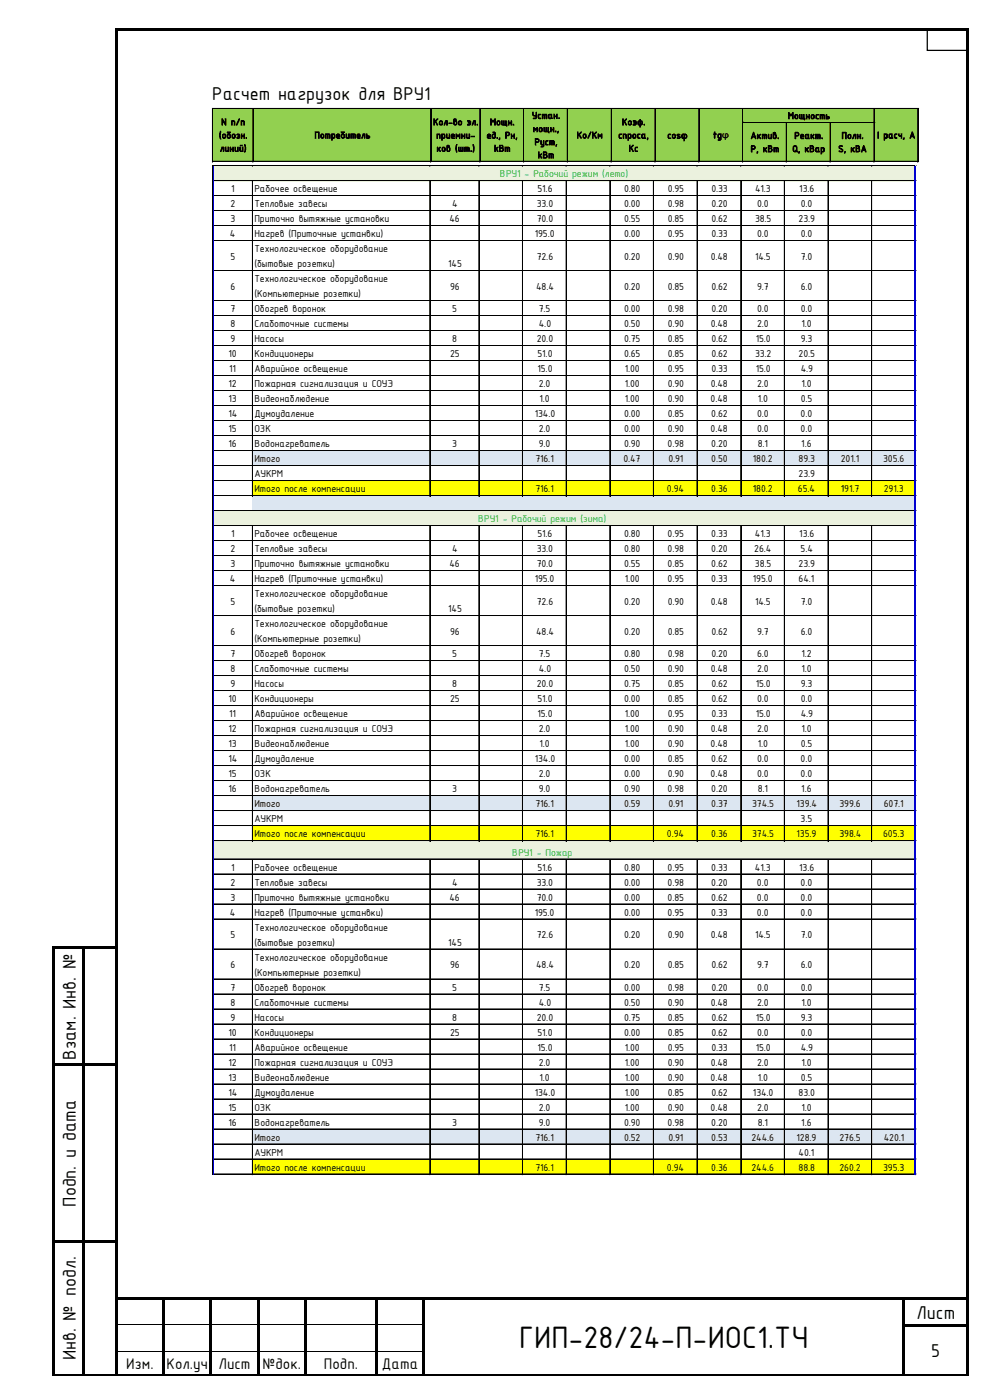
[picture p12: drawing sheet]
<svg xmlns="http://www.w3.org/2000/svg" width="210mm" height="297mm" viewBox="0 0 210 297" stroke-linecap="round" stroke-linejoin="round" font-family="sans-serif">
<defs><g id="words">
<text font-size="7.1" x="110.2" y="286">ГИП-28/24-П-ИОС1.ТЧ</text>
<g font-size="4.2">
<text x="45" y="21.1">Расчет нагрузок для ВРУ1</text>
<text x="16.1" y="224.8" transform="rotate(-90 16.1 224.8)">Взам. Инв. №</text>
<text x="16.1" y="256" transform="rotate(-90 16.1 256)">Подп. и дата</text>
<text x="194.4" y="279.7">Лист</text>
<text x="197.6" y="287.9">5</text>
<text x="16.1" y="288.6" transform="rotate(-90 16.1 288.6)">Инв. № подл.</text>
</g>
<g font-size="3.5">
<text x="26.8" y="290.5">Изм.</text>
<text x="35.3" y="290.5">Кол.уч</text>
<text x="46.4" y="290.5">Лист</text>
<text x="55.7" y="290.5">№док.</text>
<text x="68.7" y="290.5">Подп.</text>
<text x="81" y="290.5">Дата</text>
</g>
<g font-size="2.3">
<text x="49.1" y="40.8">1</text>
<text x="54" y="40.8">Рабочее освещение</text>
<text x="114" y="40.8">51.6</text>
<text x="132.4" y="40.8">0.80</text>
<text x="141.6" y="40.8">0.95</text>
<text x="150.9" y="40.8">0.33</text>
<text x="160.2" y="40.8">41.3</text>
<text x="169.6" y="40.8">13.6</text>
<text x="48.9" y="43.9">2</text>
<text x="48.9" y="47.1">3</text>
<text x="54" y="43.9">Тепловые завесы</text>
<text x="54" y="47.1">Приточно вытяжные установки</text>
<text x="95.4" y="47.1">46</text>
<text x="95.9" y="43.9">4</text>
<text x="113.9" y="43.9">33.0</text>
<text x="113.9" y="47.1">70.0</text>
<text x="132.4" y="43.9">0.00</text>
<text x="132.4" y="47.1">0.55</text>
<text x="141.6" y="43.9">0.98</text>
<text x="141.6" y="47.1">0.85</text>
<text x="150.9" y="43.9">0.20</text>
<text x="150.9" y="47.1">0.62</text>
<text x="160.2" y="47.1">38.5</text>
<text x="160.6" y="43.9">0.0</text>
<text x="169.4" y="47.1">23.9</text>
<text x="169.9" y="43.9">0.0</text>
<text x="48.8" y="50.3">4</text>
<text x="54" y="50.3">Нагрев (Приточные устанвки)</text>
<text x="54" y="53.5">Технологическое оборудование</text>
<text x="113.4" y="50.3">195.0</text>
<text x="132.4" y="50.3">0.00</text>
<text x="141.6" y="50.3">0.95</text>
<text x="150.9" y="50.3">0.33</text>
<text x="160.6" y="50.3">0.0</text>
<text x="169.9" y="50.3">0.0</text>
<text x="48.9" y="55.1">5</text>
<text x="54" y="56.7">(бытовые розетки)</text>
<text x="54" y="59.8">Технологическое оборудование</text>
<text x="95.1" y="56.7">145</text>
<text x="113.9" y="55.1">72.6</text>
<text x="132.4" y="55.1">0.20</text>
<text x="141.6" y="55.1">0.90</text>
<text x="150.8" y="55.1">0.48</text>
<text x="160.2" y="55.1">14.5</text>
<text x="169.9" y="55.1">7.0</text>
<text x="48.9" y="61.4">6</text>
<text x="54" y="63">(Компьютерные розетки)</text>
<text x="95.5" y="61.4">96</text>
<text x="113.7" y="61.4">48.4</text>
<text x="132.4" y="61.4">0.20</text>
<text x="141.6" y="61.4">0.85</text>
<text x="150.9" y="61.4">0.62</text>
<text x="160.6" y="61.4">9.7</text>
<text x="169.9" y="61.4">6.0</text>
<text x="48.9" y="66.2">7</text>
<text x="48.9" y="69.4">8</text>
<text x="54" y="66.2">Обогрев воронок</text>
<text x="54" y="69.4">Слаботочные системы</text>
<text x="95.9" y="66.2">5</text>
<text x="114.3" y="66.2">7.5</text>
<text x="114.3" y="69.4">4.0</text>
<text x="132.4" y="66.2">0.00</text>
<text x="132.4" y="69.4">0.50</text>
<text x="141.6" y="66.2">0.98</text>
<text x="141.6" y="69.4">0.90</text>
<text x="150.8" y="69.4">0.48</text>
<text x="150.9" y="66.2">0.20</text>
<text x="160.6" y="69.4">2.0</text>
<text x="160.6" y="66.2">0.0</text>
<text x="169.9" y="66.2">0.0</text>
<text x="170" y="69.4">1.0</text>
<text x="48.5" y="75.8">10</text>
<text x="48.9" y="72.6">9</text>
<text x="54" y="72.6">Насосы</text>
<text x="54" y="75.8">Кондиционеры</text>
<text x="95.5" y="75.8">25</text>
<text x="95.9" y="72.6">8</text>
<text x="113.9" y="72.6">20.0</text>
<text x="114" y="75.8">51.0</text>
<text x="132.4" y="75.8">0.65</text>
<text x="132.4" y="72.6">0.75</text>
<text x="141.6" y="75.8">0.85</text>
<text x="141.6" y="72.6">0.85</text>
<text x="150.9" y="75.8">0.62</text>
<text x="150.9" y="72.6">0.62</text>
<text x="160.2" y="75.8">33.2</text>
<text x="160.3" y="72.6">15.0</text>
<text x="169.4" y="75.8">20.5</text>
<text x="169.9" y="72.6">9.3</text>
<text x="48.5" y="82.1">12</text>
<text x="48.6" y="78.9">11</text>
<text x="54" y="78.9">Аварийное освещение</text>
<text x="54" y="82.1">Пожарная сигнализация и СОУЭ</text>
<text x="114" y="78.9">15.0</text>
<text x="114.3" y="82.1">2.0</text>
<text x="132.5" y="78.9">1.00</text>
<text x="132.5" y="82.1">1.00</text>
<text x="141.6" y="78.9">0.95</text>
<text x="141.6" y="82.1">0.90</text>
<text x="150.8" y="82.1">0.48</text>
<text x="150.9" y="78.9">0.33</text>
<text x="160.3" y="78.9">15.0</text>
<text x="160.6" y="82.1">2.0</text>
<text x="169.9" y="78.9">4.9</text>
<text x="170" y="82.1">1.0</text>
<text x="48.5" y="88.5">14</text>
<text x="48.5" y="85.3">13</text>
<text x="54" y="88.5">Думоудаление</text>
<text x="54" y="85.3">Видеонаблюдение</text>
<text x="113.4" y="88.5">134.0</text>
<text x="114.4" y="85.3">1.0</text>
<text x="132.4" y="88.5">0.00</text>
<text x="132.5" y="85.3">1.00</text>
<text x="141.6" y="88.5">0.85</text>
<text x="141.6" y="85.3">0.90</text>
<text x="150.8" y="85.3">0.48</text>
<text x="150.9" y="88.5">0.62</text>
<text x="160.6" y="88.5">0.0</text>
<text x="160.7" y="85.3">1.0</text>
<text x="169.9" y="88.5">0.0</text>
<text x="169.9" y="85.3">0.5</text>
<text x="48.5" y="94.9">16</text>
<text x="48.5" y="91.7">15</text>
<text x="54" y="94.9">Водонагреватель</text>
<text x="54" y="91.7">ОЗК</text>
<text x="95.9" y="94.9">3</text>
<text x="114.3" y="94.9">9.0</text>
<text x="114.3" y="91.7">2.0</text>
<text x="132.4" y="94.9">0.90</text>
<text x="132.4" y="91.7">0.00</text>
<text x="141.6" y="94.9">0.98</text>
<text x="141.6" y="91.7">0.90</text>
<text x="150.8" y="91.7">0.48</text>
<text x="150.9" y="94.9">0.20</text>
<text x="160.6" y="91.7">0.0</text>
<text x="160.7" y="94.9">8.1</text>
<text x="169.8" y="91.7">0.0</text>
<text x="170" y="94.9">1.6</text>
<text x="54" y="98">Итого</text>
<text x="54" y="101.2">АУКРМ</text>
<text x="113.6" y="98">716.1</text>
<text x="132.2" y="98">0.47</text>
<text x="141.8" y="98">0.91</text>
<text x="150.9" y="98">0.50</text>
<text x="159.7" y="98">180.2</text>
<text x="169.4" y="98">89.3</text>
<text x="169.4" y="101.2">23.9</text>
<text x="178.4" y="98">201.1</text>
<text x="187.3" y="98">305.6</text>
<text x="54" y="104.4">Итого после компенсации</text>
<text x="113.6" y="104.4">716.1</text>
<text x="141.5" y="104.4">0.94</text>
<text x="150.9" y="104.4">0.36</text>
<text x="159.7" y="104.4">180.2</text>
<text x="169.3" y="104.4">65.4</text>
<text x="178.4" y="104.4">191.7</text>
<text x="187.5" y="104.4">291.3</text>
<text x="49.1" y="113.9">1</text>
<text x="54" y="113.9">Рабочее освещение</text>
<text x="114" y="113.9">51.6</text>
<text x="132.4" y="113.9">0.80</text>
<text x="141.6" y="113.9">0.95</text>
<text x="150.9" y="113.9">0.33</text>
<text x="160.2" y="113.9">41.3</text>
<text x="169.6" y="113.9">13.6</text>
<text x="48.9" y="117.1">2</text>
<text x="54" y="117.1">Тепловые завесы</text>
<text x="95.9" y="117.1">4</text>
<text x="113.9" y="117.1">33.0</text>
<text x="132.4" y="117.1">0.80</text>
<text x="141.6" y="117.1">0.98</text>
<text x="150.9" y="117.1">0.20</text>
<text x="160" y="117.1">26.4</text>
<text x="169.8" y="117.1">5.4</text>
<text x="48.8" y="123.5">4</text>
<text x="48.9" y="120.3">3</text>
<text x="54" y="123.5">Нагрев (Приточные устанвки)</text>
<text x="54" y="120.3">Приточно вытяжные установки</text>
<text x="95.3" y="120.3">46</text>
<text x="113.4" y="123.5">195.0</text>
<text x="113.9" y="120.3">70.0</text>
<text x="132.4" y="120.3">0.55</text>
<text x="132.5" y="123.5">1.00</text>
<text x="141.6" y="123.5">0.95</text>
<text x="141.6" y="120.3">0.85</text>
<text x="150.9" y="123.5">0.33</text>
<text x="150.9" y="120.3">0.62</text>
<text x="159.7" y="123.5">195.0</text>
<text x="160.2" y="120.3">38.5</text>
<text x="169.4" y="123.5">64.1</text>
<text x="169.4" y="120.3">23.9</text>
<text x="48.9" y="128.3">5</text>
<text x="54" y="126.7">Технологическое оборудование</text>
<text x="54" y="129.9">(бытовые розетки)</text>
<text x="95.1" y="129.9">145</text>
<text x="113.9" y="128.3">72.6</text>
<text x="132.4" y="128.3">0.20</text>
<text x="141.6" y="128.3">0.90</text>
<text x="150.8" y="128.3">0.48</text>
<text x="160.2" y="128.3">14.5</text>
<text x="169.9" y="128.3">7.0</text>
<text x="48.9" y="134.6">6</text>
<text x="54" y="133">Технологическое оборудование</text>
<text x="54" y="136.2">(Компьютерные розетки)</text>
<text x="95.5" y="134.6">96</text>
<text x="113.7" y="134.6">48.4</text>
<text x="132.4" y="134.6">0.20</text>
<text x="141.6" y="134.6">0.85</text>
<text x="150.9" y="134.6">0.62</text>
<text x="160.6" y="134.6">9.7</text>
<text x="169.9" y="134.6">6.0</text>
<text x="48.9" y="139.4">7</text>
<text x="48.9" y="142.6">8</text>
<text x="54" y="139.4">Обогрев воронок</text>
<text x="54" y="142.6">Слаботочные системы</text>
<text x="95.9" y="139.4">5</text>
<text x="114.3" y="139.4">7.5</text>
<text x="114.3" y="142.6">4.0</text>
<text x="132.4" y="139.4">0.80</text>
<text x="132.4" y="142.6">0.50</text>
<text x="141.6" y="139.4">0.98</text>
<text x="141.6" y="142.6">0.90</text>
<text x="150.8" y="142.6">0.48</text>
<text x="150.9" y="139.4">0.20</text>
<text x="160.6" y="142.6">2.0</text>
<text x="160.6" y="139.4">6.0</text>
<text x="170" y="142.6">1.0</text>
<text x="170" y="139.4">1.2</text>
<text x="48.5" y="149">10</text>
<text x="48.9" y="145.8">9</text>
<text x="54" y="145.8">Насосы</text>
<text x="54" y="149">Кондиционеры</text>
<text x="95.5" y="149">25</text>
<text x="95.9" y="145.8">8</text>
<text x="113.9" y="145.8">20.0</text>
<text x="114" y="149">51.0</text>
<text x="132.4" y="149">0.00</text>
<text x="132.4" y="145.8">0.75</text>
<text x="141.6" y="149">0.85</text>
<text x="141.6" y="145.8">0.85</text>
<text x="150.9" y="149">0.62</text>
<text x="150.9" y="145.8">0.62</text>
<text x="160.3" y="145.8">15.0</text>
<text x="160.6" y="149">0.0</text>
<text x="169.9" y="149">0.0</text>
<text x="169.9" y="145.8">9.3</text>
<text x="48.5" y="155.3">12</text>
<text x="48.6" y="152.1">11</text>
<text x="54" y="152.1">Аварийное освещение</text>
<text x="54" y="155.3">Пожарная сигнализация и СОУЭ</text>
<text x="114" y="152.1">15.0</text>
<text x="114.3" y="155.3">2.0</text>
<text x="132.5" y="152.1">1.00</text>
<text x="132.5" y="155.3">1.00</text>
<text x="141.6" y="152.1">0.95</text>
<text x="141.6" y="155.3">0.90</text>
<text x="150.8" y="155.3">0.48</text>
<text x="150.9" y="152.1">0.33</text>
<text x="160.3" y="152.1">15.0</text>
<text x="160.6" y="155.3">2.0</text>
<text x="169.9" y="152.1">4.9</text>
<text x="170" y="155.3">1.0</text>
<text x="48.5" y="161.7">14</text>
<text x="48.5" y="158.5">13</text>
<text x="54" y="161.7">Думоудаление</text>
<text x="54" y="158.5">Видеонаблюдение</text>
<text x="113.4" y="161.7">134.0</text>
<text x="114.4" y="158.5">1.0</text>
<text x="132.4" y="161.7">0.00</text>
<text x="132.5" y="158.5">1.00</text>
<text x="141.6" y="161.7">0.85</text>
<text x="141.6" y="158.5">0.90</text>
<text x="150.8" y="158.5">0.48</text>
<text x="150.9" y="161.7">0.62</text>
<text x="160.6" y="161.7">0.0</text>
<text x="160.7" y="158.5">1.0</text>
<text x="169.9" y="161.7">0.0</text>
<text x="169.9" y="158.5">0.5</text>
<text x="48.5" y="164.9">15</text>
<text x="54" y="164.9">ОЗК</text>
<text x="114.3" y="164.9">2.0</text>
<text x="132.4" y="164.9">0.00</text>
<text x="141.6" y="164.9">0.90</text>
<text x="150.8" y="164.9">0.48</text>
<text x="160.6" y="164.9">0.0</text>
<text x="169.8" y="164.9">0.0</text>
<text x="48.5" y="168">16</text>
<text x="54" y="171.2">Итого</text>
<text x="54" y="168">Водонагреватель</text>
<text x="95.9" y="168">3</text>
<text x="113.6" y="171.2">716.1</text>
<text x="114.3" y="168">9.0</text>
<text x="132.4" y="168">0.90</text>
<text x="132.4" y="171.2">0.59</text>
<text x="141.6" y="168">0.98</text>
<text x="141.8" y="171.2">0.91</text>
<text x="150.9" y="168">0.20</text>
<text x="150.9" y="171.2">0.37</text>
<text x="159.6" y="171.2">374.5</text>
<text x="160.7" y="168">8.1</text>
<text x="169" y="171.2">139.4</text>
<text x="170" y="168">1.6</text>
<text x="178.1" y="171.2">399.6</text>
<text x="187.5" y="171.2">607.1</text>
<text x="54" y="174.4">АУКРМ</text>
<text x="54" y="177.6">Итого после компенсации</text>
<text x="113.6" y="177.6">716.1</text>
<text x="141.5" y="177.6">0.94</text>
<text x="150.9" y="177.6">0.36</text>
<text x="159.6" y="177.6">374.5</text>
<text x="169" y="177.6">135.9</text>
<text x="169.8" y="174.4">3.5</text>
<text x="178.1" y="177.6">398.4</text>
<text x="187.3" y="177.6">605.3</text>
<text x="49" y="184.7">1</text>
<text x="54" y="184.7">Рабочее освещение</text>
<text x="114" y="184.7">51.6</text>
<text x="132.4" y="184.7">0.80</text>
<text x="141.6" y="184.7">0.95</text>
<text x="150.9" y="184.7">0.33</text>
<text x="160.1" y="184.7">41.3</text>
<text x="169.6" y="184.7">13.6</text>
<text x="48.9" y="187.9">2</text>
<text x="48.9" y="191">3</text>
<text x="54" y="187.9">Тепловые завесы</text>
<text x="54" y="191">Приточно вытяжные установки</text>
<text x="95.3" y="191">46</text>
<text x="95.9" y="187.9">4</text>
<text x="113.9" y="187.9">33.0</text>
<text x="113.9" y="191">70.0</text>
<text x="132.4" y="187.9">0.00</text>
<text x="132.4" y="191">0.00</text>
<text x="141.6" y="187.9">0.98</text>
<text x="141.6" y="191">0.85</text>
<text x="150.9" y="187.9">0.20</text>
<text x="150.9" y="191">0.62</text>
<text x="160.6" y="187.9">0.0</text>
<text x="160.6" y="191">0.0</text>
<text x="169.8" y="187.9">0.0</text>
<text x="169.8" y="191">0.0</text>
<text x="48.8" y="194.2">4</text>
<text x="54" y="194.2">Нагрев (Приточные устанвки)</text>
<text x="54" y="197.4">Технологическое оборудование</text>
<text x="113.4" y="194.2">195.0</text>
<text x="132.4" y="194.2">0.00</text>
<text x="141.6" y="194.2">0.95</text>
<text x="150.9" y="194.2">0.33</text>
<text x="160.6" y="194.2">0.0</text>
<text x="169.8" y="194.2">0.0</text>
<text x="48.9" y="199">5</text>
<text x="54" y="200.6">(бытовые розетки)</text>
<text x="54" y="203.8">Технологическое оборудование</text>
<text x="95.1" y="200.6">145</text>
<text x="113.9" y="199">72.6</text>
<text x="132.4" y="199">0.20</text>
<text x="141.6" y="199">0.90</text>
<text x="150.8" y="199">0.48</text>
<text x="160.2" y="199">14.5</text>
<text x="169.9" y="199">7.0</text>
<text x="48.9" y="205.4">6</text>
<text x="54" y="207">(Компьютерные розетки)</text>
<text x="95.5" y="205.4">96</text>
<text x="113.7" y="205.4">48.4</text>
<text x="132.4" y="205.4">0.20</text>
<text x="141.6" y="205.4">0.85</text>
<text x="150.9" y="205.4">0.62</text>
<text x="160.6" y="205.4">9.7</text>
<text x="169.9" y="205.4">6.0</text>
<text x="48.9" y="210.1">7</text>
<text x="48.9" y="213.3">8</text>
<text x="54" y="210.1">Обогрев воронок</text>
<text x="54" y="213.3">Слаботочные системы</text>
<text x="95.9" y="210.1">5</text>
<text x="114.3" y="210.1">7.5</text>
<text x="114.3" y="213.3">4.0</text>
<text x="132.4" y="210.1">0.00</text>
<text x="132.4" y="213.3">0.50</text>
<text x="141.6" y="210.1">0.98</text>
<text x="141.6" y="213.3">0.90</text>
<text x="150.8" y="213.3">0.48</text>
<text x="150.9" y="210.1">0.20</text>
<text x="160.6" y="213.3">2.0</text>
<text x="160.6" y="210.1">0.0</text>
<text x="169.9" y="210.1">0.0</text>
<text x="170" y="213.3">1.0</text>
<text x="48.5" y="219.7">10</text>
<text x="48.9" y="216.5">9</text>
<text x="54" y="216.5">Насосы</text>
<text x="54" y="219.7">Кондиционеры</text>
<text x="95.5" y="219.7">25</text>
<text x="95.9" y="216.5">8</text>
<text x="113.9" y="216.5">20.0</text>
<text x="114" y="219.7">51.0</text>
<text x="132.4" y="219.7">0.00</text>
<text x="132.4" y="216.5">0.75</text>
<text x="141.6" y="219.7">0.85</text>
<text x="141.6" y="216.5">0.85</text>
<text x="150.9" y="219.7">0.62</text>
<text x="150.9" y="216.5">0.62</text>
<text x="160.3" y="216.5">15.0</text>
<text x="160.6" y="219.7">0.0</text>
<text x="169.9" y="219.7">0.0</text>
<text x="169.9" y="216.5">9.3</text>
<text x="48.5" y="226.1">12</text>
<text x="48.6" y="222.9">11</text>
<text x="54" y="222.9">Аварийное освещение</text>
<text x="54" y="226.1">Пожарная сигнализация и СОУЭ</text>
<text x="114" y="222.9">15.0</text>
<text x="114.3" y="226.1">2.0</text>
<text x="132.5" y="222.9">1.00</text>
<text x="132.5" y="226.1">1.00</text>
<text x="141.6" y="222.9">0.95</text>
<text x="141.6" y="226.1">0.90</text>
<text x="150.8" y="226.1">0.48</text>
<text x="150.9" y="222.9">0.33</text>
<text x="160.3" y="222.9">15.0</text>
<text x="160.6" y="226.1">2.0</text>
<text x="169.9" y="222.9">4.9</text>
<text x="170" y="226.1">1.0</text>
<text x="48.5" y="232.4">14</text>
<text x="48.5" y="229.2">13</text>
<text x="54" y="232.4">Думоудаление</text>
<text x="54" y="229.2">Видеонаблюдение</text>
<text x="113.4" y="232.4">134.0</text>
<text x="114.4" y="229.2">1.0</text>
<text x="132.5" y="232.4">1.00</text>
<text x="132.5" y="229.2">1.00</text>
<text x="141.6" y="232.4">0.85</text>
<text x="141.6" y="229.2">0.90</text>
<text x="150.8" y="229.2">0.48</text>
<text x="150.9" y="232.4">0.62</text>
<text x="159.7" y="232.4">134.0</text>
<text x="160.7" y="229.2">1.0</text>
<text x="169.4" y="232.4">83.0</text>
<text x="169.9" y="229.2">0.5</text>
<text x="48.5" y="238.8">16</text>
<text x="48.5" y="235.6">15</text>
<text x="54" y="238.8">Водонагреватель</text>
<text x="54" y="235.6">ОЗК</text>
<text x="95.9" y="238.8">3</text>
<text x="114.3" y="238.8">9.0</text>
<text x="114.3" y="235.6">2.0</text>
<text x="132.4" y="238.8">0.90</text>
<text x="132.5" y="235.6">1.00</text>
<text x="141.6" y="238.8">0.98</text>
<text x="141.6" y="235.6">0.90</text>
<text x="150.8" y="235.6">0.48</text>
<text x="150.9" y="238.8">0.20</text>
<text x="160.6" y="235.6">2.0</text>
<text x="160.7" y="238.8">8.1</text>
<text x="170" y="238.8">1.6</text>
<text x="170" y="235.6">1.0</text>
<text x="54" y="242">Итого</text>
<text x="54" y="245.1">АУКРМ</text>
<text x="113.6" y="242">716.1</text>
<text x="132.4" y="242">0.52</text>
<text x="141.8" y="242">0.91</text>
<text x="150.9" y="242">0.53</text>
<text x="159.4" y="242">244.6</text>
<text x="169" y="242">128.9</text>
<text x="169.4" y="245.1">40.1</text>
<text x="178.1" y="242">276.5</text>
<text x="187.5" y="242">420.1</text>
<text x="54" y="248.3">Итого после компенсации</text>
<text x="113.6" y="248.3">716.1</text>
<text x="141.5" y="248.3">0.94</text>
<text x="150.9" y="248.3">0.36</text>
<text x="159.4" y="248.3">244.6</text>
<text x="169.4" y="248.3">88.8</text>
<text x="178.1" y="248.3">260.2</text>
<text x="187.3" y="248.3">395.3</text>
</g>
<g font-size="2.3" fill="#00b050">
<text x="106.1" y="37.6">ВРУ1 - Рабочий режим (лето)</text>
<text x="101.4" y="110.8">ВРУ1 - Рабочий режим (зима)</text>
<text x="108.7" y="181.5">ВРУ1 - Пожар</text>
</g>
<g font-size="2.1">
<text x="46.4" y="29.4">(обозн.</text>
<text x="46.9" y="26.6">N п/п</text>
<text x="66.7" y="29.4">Потребитель</text>
<text x="91.9" y="26.6">Кол-во эл.</text>
<text x="92.5" y="29.4">приемни-</text>
<text x="103.2" y="29.4">ед., Pн,</text>
<text x="103.9" y="26.6">Мощн.</text>
<text x="112.8" y="25.2">Устан.</text>
<text x="113" y="28">мощн.,</text>
<text x="122.3" y="29.4">Ко/Км</text>
<text x="131.2" y="29.4">спроса,</text>
<text x="131.9" y="26.6">Kоэф.</text>
<text x="141.6" y="29.4">cosϕ</text>
<text x="151.3" y="29.4">tgϕ</text>
<text x="159.2" y="29.4">Актив.</text>
<text x="167.1" y="25.2">Мощность</text>
<text x="168.5" y="29.4">Реакт.</text>
<text x="178.5" y="29.4">Полн.</text>
<text x="186.1" y="29.4">I расч, А</text>
<text x="46.6" y="32.2">линий)</text>
<text x="92.6" y="32.2">ков (шт.)</text>
<text x="104.8" y="32.2">kВт</text>
<text x="113.4" y="30.8">Pуст,</text>
<text x="114.1" y="33.6">kВт</text>
<text x="133.4" y="32.2">Кс</text>
<text x="159.2" y="32.2">P, кВт</text>
<text x="168.1" y="32.2">Q, кВар</text>
<text x="177.8" y="32.2">S, кВА</text>
</g>
</g></defs>
<path d="M196.7 6.1h8.5v4.6h-8.5z" fill-rule="evenodd" fill="#fff" stroke="#000" stroke-width=".26"/>
<g fill="#000">
<path d="M24.4 6.1h.5v.5h-.5zM24.9 6.1h9.8v.5h-9.8zM34.7 6.1h.5v.5h-.5zM35.2 6.1h9.5v.5h-9.5zM44.7 6.1h.6v.5h-.6zM45.3 6.1h9.5v.5h-9.5zM54.8 6.1h.5v.5h-.5zM55.3 6.1h9.5v.5h-9.5zM64.8 6.1h.5v.5h-.5zM65.3 6.1h14.6v.5h-14.6zM79.9 6.1h.5v.5h-.5zM80.4 6.1h9.5v.5h-9.5z"/>
<path d="M89.9 6.1h.5v.5h-.5zM90.4 6.1h60.7v.5h-60.7zM151.1 6.1h.5v.5h-.5zM151.6 6.1h14.3v.5h-14.3zM165.9 6.1h.6v.5h-.6zM166.5 6.1h19.5v.5h-19.5zM186 6.1h.5v.5h-.5zM186.5 6.1h18.6v.5h-18.6zM205.1 6.1h.5v.5h-.5zM17.5 201.2h.5zM34.5 275.7h.5zM44.5 275.7h.5z"/>
<path d="M54.5 275.7h.5zM64.6 275.7h.5zM79.6 275.7h.5zM89.7 275.7h.5zM191.5 275.7h.5zM11.1 291.5h.5v.3h-.5zM17.5 291.5h.5v.3h-.5zM24.4 291.5h.5v.3h-.5zM34.5 291.5h.5v.3h-.5zM44.5 291.5h.5v.3h-.5zM54.5 291.5h.5v.3h-.5zM64.6 291.5h.5v.3h-.5z"/>
<path d="M79.6 291.5h.5v.3h-.5zM89.7 291.5h.5v.3h-.5zM191.5 291.5h.5v.3h-.5zM205.1 291.5h.5v.3h-.5z"/>
</g>
<g fill="#000">
<path d="M24.4 6.6h.5v6.5h-.5z" fill-rule="evenodd"/>
<path d="M205.1 6.6h.5v6.5h-.5z" fill-rule="evenodd"/>
<path d="M24.4 13.1h.5v121.2h-.5z" fill-rule="evenodd"/>
<path d="M205.1 13.1h.5v121.2h-.5z" fill-rule="evenodd"/>
<path d="M24.4 134.3h.5v18.8h-.5z" fill-rule="evenodd"/>
<path d="M24.4 153.1h.5v.5h-.5z" fill-rule="evenodd"/>
<path d="M205.1 134.3h.5v18.8h-.5z" fill-rule="evenodd"/>
<path d="M205.1 153.1h.5v.5h-.5z" fill-rule="evenodd"/>
<path d="M24.4 153.6h.5v20h-.5z" fill-rule="evenodd"/>
<path d="M24.4 173.6h.5v.6h-.5z" fill-rule="evenodd"/>
<path d="M205.1 153.6h.5v20h-.5z" fill-rule="evenodd"/>
<path d="M205.1 173.6h.5v.6h-.5z" fill-rule="evenodd"/>
<path d="M11.1 200.7h.5v.5h-.5z" fill-rule="evenodd"/>
<path d="M11.1 200.7h.5v.5h-.5z" fill-rule="evenodd"/>
<path d="M11.6 200.7h.5v.5h-.5z" fill-rule="evenodd"/>
<path d="M12.1 200.7h3.7v.5h-3.7z" fill-rule="evenodd"/>
<path d="M15.8 200.7h.5v.5h-.5z" fill-rule="evenodd"/>
<path d="M16.3 200.7h1.2v.5h-1.2z" fill-rule="evenodd"/>
<path d="M17.5 200.7h.5v.5h-.5z" fill-rule="evenodd"/>
<path d="M18 200.7h2.2v.5h-2.2z" fill-rule="evenodd"/>
<path d="M20.2 200.7h.5v.5h-.5z" fill-rule="evenodd"/>
<path d="M20.7 200.7h3.7v.5h-3.7z" fill-rule="evenodd"/>
<path d="M24.4 174.2h.5v26.5h-.5z" fill-rule="evenodd"/>
<path d="M24.4 200.7h.5v.5h-.5z" fill-rule="evenodd"/>
<path d="M205.1 174.2h.5v26.5h-.5z" fill-rule="evenodd"/>
<path d="M205.1 200.7h.5v.5h-.5z" fill-rule="evenodd"/>
<path d="M11.1 201.2h.5v24.5h-.5z" fill-rule="evenodd"/>
<path d="M11.1 225.7h.5v.5h-.5z" fill-rule="evenodd"/>
<path d="M11.1 226.2h.5v4.6h-.5z" fill-rule="evenodd"/>
<path d="M11.1 230.8h.5v.5h-.5z" fill-rule="evenodd"/>
<path d="M11.1 231.3h.5v6.9h-.5z" fill-rule="evenodd"/>
<path d="M11.1 238.2h.5v.6h-.5z" fill-rule="evenodd"/>
<path d="M11.6 225.7h5.9v.5h-5.9z" fill-rule="evenodd"/>
<path d="M17.5 201.2h.5v24.5h-.5z" fill-rule="evenodd"/>
<path d="M17.5 225.7h.5v.5h-.5z" fill-rule="evenodd"/>
<path d="M17.5 226.2h.5v4.6h-.5z" fill-rule="evenodd"/>
<path d="M17.5 230.8h.5v.5h-.5z" fill-rule="evenodd"/>
<path d="M17.5 231.3h.5v6.9h-.5z" fill-rule="evenodd"/>
<path d="M17.5 238.2h.5v.6h-.5z" fill-rule="evenodd"/>
<path d="M18 225.7h6.4v.5h-6.4z" fill-rule="evenodd"/>
<path d="M24.4 201.2h.5v24.5h-.5z" fill-rule="evenodd"/>
<path d="M24.4 225.7h.5v.5h-.5z" fill-rule="evenodd"/>
<path d="M24.4 226.2h.5v4.6h-.5z" fill-rule="evenodd"/>
<path d="M24.4 230.8h.5v.5h-.5z" fill-rule="evenodd"/>
<path d="M24.4 231.3h.5v6.9h-.5z" fill-rule="evenodd"/>
<path d="M24.4 238.2h.5v.6h-.5z" fill-rule="evenodd"/>
<path d="M205.1 201.2h.5v24.5h-.5z" fill-rule="evenodd"/>
<path d="M205.1 225.7h.5v.5h-.5z" fill-rule="evenodd"/>
<path d="M205.1 226.2h.5v4.6h-.5z" fill-rule="evenodd"/>
<path d="M205.1 230.8h.5v.5h-.5z" fill-rule="evenodd"/>
<path d="M205.1 231.3h.5v6.9h-.5z" fill-rule="evenodd"/>
<path d="M205.1 238.2h.5v.6h-.5z" fill-rule="evenodd"/>
<path d="M11.1 238.8h.5v10.8h-.5z" fill-rule="evenodd"/>
<path d="M11.1 249.6h.5v.5h-.5z" fill-rule="evenodd"/>
<path d="M17.5 238.8h.5v10.8h-.5z" fill-rule="evenodd"/>
<path d="M17.5 249.6h.5v.5h-.5z" fill-rule="evenodd"/>
<path d="M24.4 238.8h.5v10.8h-.5z" fill-rule="evenodd"/>
<path d="M24.4 249.6h.5v.5h-.5z" fill-rule="evenodd"/>
<path d="M205.1 238.8h.5v10.8h-.5z" fill-rule="evenodd"/>
<path d="M205.1 249.6h.5v.5h-.5z" fill-rule="evenodd"/>
<path d="M11.1 250.1h.5v13.1h-.5z" fill-rule="evenodd"/>
<path d="M11.1 263.2h.5v.5h-.5z" fill-rule="evenodd"/>
<path d="M11.1 263.7h.5v2.4h-.5z" fill-rule="evenodd"/>
<path d="M11.1 266.1h.5v.6h-.5z" fill-rule="evenodd"/>
<path d="M11.1 266.7h.5v8.5h-.5z" fill-rule="evenodd"/>
<path d="M11.1 275.2h.5v.5h-.5z" fill-rule="evenodd"/>
<path d="M11.6 263.2h5.9v.5h-5.9z" fill-rule="evenodd"/>
<path d="M17.5 250.1h.5v13.1h-.5z" fill-rule="evenodd"/>
<path d="M17.5 263.2h.5v.5h-.5z" fill-rule="evenodd"/>
<path d="M17.5 263.7h.5v2.4h-.5z" fill-rule="evenodd"/>
<path d="M17.5 266.1h.5v.6h-.5z" fill-rule="evenodd"/>
<path d="M17.5 266.7h.5v8.5h-.5z" fill-rule="evenodd"/>
<path d="M17.5 275.2h.5v.5h-.5z" fill-rule="evenodd"/>
<path d="M18 263.2h6.4v.5h-6.4z" fill-rule="evenodd"/>
<path d="M24.4 250.1h.5v13.1h-.5z" fill-rule="evenodd"/>
<path d="M24.4 263.2h.5v.5h-.5z" fill-rule="evenodd"/>
<path d="M24.4 263.7h.5v2.4h-.5z" fill-rule="evenodd"/>
<path d="M24.4 266.1h.5v.6h-.5z" fill-rule="evenodd"/>
<path d="M24.4 266.7h.5v8.5h-.5z" fill-rule="evenodd"/>
<path d="M24.4 275.2h.5v.5h-.5z" fill-rule="evenodd"/>
<path d="M24.9 275.2h9.6v.5h-9.6z" fill-rule="evenodd"/>
<path d="M34.5 275.2h.5v.5h-.5z" fill-rule="evenodd"/>
<path d="M35 275.2h.7v.5h-.7z" fill-rule="evenodd"/>
<path d="M35.7 275.2h.5v.5h-.5z" fill-rule="evenodd"/>
<path d="M36.2 275.2h8.3v.5h-8.3z" fill-rule="evenodd"/>
<path d="M44.5 275.2h.5v.5h-.5z" fill-rule="evenodd"/>
<path d="M45 275.2h1.7v.5h-1.7z" fill-rule="evenodd"/>
<path d="M46.7 275.2h.5v.5h-.5z" fill-rule="evenodd"/>
<path d="M47.2 275.2h7.3v.5h-7.3z" fill-rule="evenodd"/>
<path d="M54.5 275.2h.5v.5h-.5z" fill-rule="evenodd"/>
<path d="M55 275.2h2.8v.5h-2.8z" fill-rule="evenodd"/>
<path d="M57.8 275.2h.5v.5h-.5z" fill-rule="evenodd"/>
<path d="M58.3 275.2h6.3v.5h-6.3z" fill-rule="evenodd"/>
<path d="M64.6 275.2h.5v.5h-.5z" fill-rule="evenodd"/>
<path d="M65.1 275.2h3.7v.5h-3.7z" fill-rule="evenodd"/>
<path d="M68.8 275.2h.5v.5h-.5z" fill-rule="evenodd"/>
<path d="M69.3 275.2h10.3v.5h-10.3z" fill-rule="evenodd"/>
<path d="M79.6 275.2h.5v.5h-.5z" fill-rule="evenodd"/>
<path d="M80.1 275.2h.5v.5h-.5z" fill-rule="evenodd"/>
<path d="M80.6 275.2h9.1v.5h-9.1z" fill-rule="evenodd"/>
<path d="M89.7 275.2h.5v.5h-.5z" fill-rule="evenodd"/>
<path d="M90.2 275.2h.5v.5h-.5z" fill-rule="evenodd"/>
<path d="M90.7 275.2h60.4v.5h-60.4z" fill-rule="evenodd"/>
<path d="M151.1 275.2h.5v.5h-.5z" fill-rule="evenodd"/>
<path d="M151.6 275.2h14.3v.5h-14.3z" fill-rule="evenodd"/>
<path d="M165.9 275.2h.6v.5h-.6z" fill-rule="evenodd"/>
<path d="M166.5 275.2h19.5v.5h-19.5z" fill-rule="evenodd"/>
<path d="M186 275.2h.5v.5h-.5z" fill-rule="evenodd"/>
<path d="M186.5 275.2h5v.5h-5z" fill-rule="evenodd"/>
<path d="M191.5 275.2h.5v.5h-.5z" fill-rule="evenodd"/>
<path d="M192 275.2h13.1v.5h-13.1z" fill-rule="evenodd"/>
<path d="M205.1 250.1h.5v13.1h-.5z" fill-rule="evenodd"/>
<path d="M205.1 263.2h.5v.5h-.5z" fill-rule="evenodd"/>
<path d="M205.1 263.7h.5v2.4h-.5z" fill-rule="evenodd"/>
<path d="M205.1 266.1h.5v.6h-.5z" fill-rule="evenodd"/>
<path d="M205.1 266.7h.5v8.5h-.5z" fill-rule="evenodd"/>
<path d="M205.1 275.2h.5v.5h-.5z" fill-rule="evenodd"/>
<path d="M11.1 275.7h.5v5.2h-.5z" fill-rule="evenodd"/>
<path d="M11.1 280.9h.5v.5h-.5z" fill-rule="evenodd"/>
<path d="M11.1 281.4h.5v5.2h-.5z" fill-rule="evenodd"/>
<path d="M11.1 286.6h.5v.5h-.5z" fill-rule="evenodd"/>
<path d="M11.1 287.1h.5v4.4h-.5z" fill-rule="evenodd"/>
<path d="M17.5 275.7h.5v5.2h-.5z" fill-rule="evenodd"/>
<path d="M17.5 280.9h.5v.5h-.5z" fill-rule="evenodd"/>
<path d="M17.5 281.4h.5v5.2h-.5z" fill-rule="evenodd"/>
<path d="M17.5 286.6h.5v.5h-.5z" fill-rule="evenodd"/>
<path d="M17.5 287.1h.5v4.4h-.5z" fill-rule="evenodd"/>
<path d="M24.4 275.7h.5v5.2h-.5z" fill-rule="evenodd"/>
<path d="M24.4 280.9h.5v.5h-.5z" fill-rule="evenodd"/>
<path d="M24.4 281.4h.5v5.2h-.5z" fill-rule="evenodd"/>
<path d="M24.4 286.6h.5v.5h-.5z" fill-rule="evenodd"/>
<path d="M24.4 287.1h.5v4.4h-.5z" fill-rule="evenodd"/>
<path d="M34.5 275.7h.5v5.2h-.5z" fill-rule="evenodd"/>
<path d="M34.5 280.9h.5v.5h-.5z" fill-rule="evenodd"/>
<path d="M34.5 281.4h.5v5.2h-.5z" fill-rule="evenodd"/>
<path d="M34.5 286.6h.5v.5h-.5z" fill-rule="evenodd"/>
<path d="M34.5 287.1h.5v4.4h-.5z" fill-rule="evenodd"/>
<path d="M44.5 275.7h.5v5.2h-.5z" fill-rule="evenodd"/>
<path d="M44.5 280.9h.5v.5h-.5z" fill-rule="evenodd"/>
<path d="M44.5 281.4h.5v5.2h-.5z" fill-rule="evenodd"/>
<path d="M44.5 286.6h.5v.5h-.5z" fill-rule="evenodd"/>
<path d="M44.5 287.1h.5v4.4h-.5z" fill-rule="evenodd"/>
<path d="M54.5 275.7h.5v5.2h-.5z" fill-rule="evenodd"/>
<path d="M54.5 280.9h.5v.5h-.5z" fill-rule="evenodd"/>
<path d="M54.5 281.4h.5v5.2h-.5z" fill-rule="evenodd"/>
<path d="M54.5 286.6h.5v.5h-.5z" fill-rule="evenodd"/>
<path d="M54.5 287.1h.5v4.4h-.5z" fill-rule="evenodd"/>
<path d="M64.6 275.7h.5v5.2h-.5z" fill-rule="evenodd"/>
<path d="M64.6 280.9h.5v.5h-.5z" fill-rule="evenodd"/>
<path d="M64.6 281.4h.5v5.2h-.5z" fill-rule="evenodd"/>
<path d="M64.6 286.6h.5v.5h-.5z" fill-rule="evenodd"/>
<path d="M64.6 287.1h.5v4.4h-.5z" fill-rule="evenodd"/>
<path d="M79.6 275.7h.5v5.2h-.5z" fill-rule="evenodd"/>
<path d="M79.6 280.9h.5v.5h-.5z" fill-rule="evenodd"/>
<path d="M79.6 281.4h.5v5.2h-.5z" fill-rule="evenodd"/>
<path d="M79.6 286.6h.5v.5h-.5z" fill-rule="evenodd"/>
<path d="M79.6 287.1h.5v4.4h-.5z" fill-rule="evenodd"/>
<path d="M89.7 275.7h.5v5.2h-.5z" fill-rule="evenodd"/>
<path d="M89.7 280.9h.5v.5h-.5z" fill-rule="evenodd"/>
<path d="M89.7 281.4h.5v5.2h-.5z" fill-rule="evenodd"/>
<path d="M89.7 286.6h.5v.5h-.5z" fill-rule="evenodd"/>
<path d="M89.7 287.1h.5v4.4h-.5z" fill-rule="evenodd"/>
<path d="M191.5 275.7h.5v5.2h-.5z" fill-rule="evenodd"/>
<path d="M191.5 280.9h.5v.5h-.5z" fill-rule="evenodd"/>
<path d="M191.5 281.4h.5v5.2h-.5z" fill-rule="evenodd"/>
<path d="M191.5 286.6h.5v.5h-.5z" fill-rule="evenodd"/>
<path d="M191.5 287.1h.5v4.4h-.5z" fill-rule="evenodd"/>
<path d="M192 280.9h13.1v.5h-13.1z" fill-rule="evenodd"/>
<path d="M205.1 275.7h.5v5.2h-.5z" fill-rule="evenodd"/>
<path d="M205.1 280.9h.5v.5h-.5z" fill-rule="evenodd"/>
<path d="M205.1 281.4h.5v5.2h-.5z" fill-rule="evenodd"/>
<path d="M205.1 286.6h.5v.5h-.5z" fill-rule="evenodd"/>
<path d="M205.1 287.1h.5v4.4h-.5z" fill-rule="evenodd"/>
</g>
<path d="M24.9 281h9.6M24.9 286.7h9.6M35 281h9.5M35 286.7h9.5M45 281h9.5M45 286.7h9.5M55 281h9.6M55 286.7h9.6M65.1 281h14.5M65.1 286.7h14.5M80.1 281h9.6M80.1 286.7h9.6" fill="none" stroke="#000" stroke-width=".21"/>
<path d="M11.6 291.6h5.9M18 291.6h6.4M24.9 291.6h9.6M35 291.6h9.5M45 291.6h9.5M55 291.6h9.6M65.1 291.6h14.5M80.1 291.6h9.6M90.2 291.6h101.3M192 291.6h13.1" fill="none" stroke="#000" stroke-width=".34"/>
<path d="M45.2 23.2h149.6v11.1h-149.6z" fill="#92d050"/>
<g fill="none" stroke="#000" stroke-width=".21">
<path d="M45.1 23v11.4M45.2 23v11.4M45.2 34.2h149.7M45.2 23h149.7M45.2 34.3h149.7M45.2 23.1h149.7M53.6 23.2v11.2M53.7 23.2v11.2M91.3 23.2v11.2M91.4 23.2v11.2M101.8 23.2v11.2M101.9 23.2v11.2"/>
<path d="M111.1 23.2v11.2M111.2 23.2v11.2M120.4 23.2v11.2M129.7 23.2v11.2M138.9 23.2v11.2M139 23.2v11.2M148.2 23.2v11.2M148.3 23.2v11.2M157.5 23.2v11.2M157.6 23.2v11.2M157.7 26h27.9M157.7 26.1h27.9"/>
<path d="M166.8 26.1v8.3M166.9 26.1v8.3M176.1 26.1v8.3M176.2 26.1v8.3M185.4 23.2v11.2M185.5 23.2v11.2M194.7 23.2v11.2M194.8 23.2v11.2"/>
</g>
<path d="M45.2 35.3h149.1v3.1h-149.1z" fill="#ebf1de"/>
<path d="M53.5 95.6h140.8v3.3h-140.8z" fill="#dce6f1"/>
<path d="M53.5 101.9h140.8v3.4h-140.8z" fill="#ff0"/>
<path d="M53.5 105.1h140.8v3.4h-140.8z" fill="#dce6f1"/>
<path d="M45.2 108.3h149.1v3.3h-149.1z" fill="#ebf1de"/>
<path d="M53.5 168.8h140.8v3.3h-140.8z" fill="#dce6f1"/>
<path d="M53.5 175.1h140.8v3.4h-140.8z" fill="#ff0"/>
<path d="M45.2 178.3h149.1v4.1h-149.1z" fill="#ebf1de"/>
<path d="M53.5 239.5h140.8v3.3h-140.8z" fill="#dce6f1"/>
<path d="M53.5 245.9h140.8v3.3h-140.8z" fill="#ff0"/>
<path d="M45.2 249.1h149.1" fill="none" stroke="#ebf1de" stroke-width=".21"/>
<g fill="none" stroke="#000" stroke-width=".21">
<path d="M45 35.1v214.1M45.1 35.1v214.1M45.2 38.3h149.1M45.2 38.4h149.1M45.2 35.1h149.1M45.2 35.2h149.1M53.5 38.4v66.9M53.5 35.1v.2M53.6 38.4v66.9M91.2 38.4v66.9M91.2 35.1v.2M101.6 38.4v66.9"/>
<path d="M101.6 35.1v.2M110.8 38.4v66.9M110.8 35.1v.2M110.9 38.4v66.9M120.1 38.4v66.9M120.1 35.1v.2M120.2 38.4v66.9M129.4 38.4v66.9M129.4 35.1v.2M138.6 38.4v66.9M138.6 35.1v.2M138.7 38.4v66.9"/>
<path d="M147.9 38.4v66.9M147.9 35.1v.2M157.1 38.4v66.9M157.1 35.1v.2M157.2 38.4v66.9M166.4 38.4v66.9M166.4 35.1v.2M166.5 38.4v66.9M175.6 38.4v66.9M175.6 35.1v.2M175.7 38.4v66.9M184.9 38.4v66.9"/>
<path d="M184.9 35.1v.2M185 38.4v66.9M194.2 38.4v210.8M194.2 35.1v.2M45.2 57.4h149.1M45.2 51h149.1M45.2 47.8h149.1M45.2 44.7h149.1M45.2 41.5h149.1M45.2 57.5h149.1M45.2 51.1h149.1M45.2 47.9h149.1"/>
<path d="M45.2 79.7h149.1M45.2 76.5h149.1M45.2 73.3h149.1M45.2 70.1h149.1M45.2 66.9h149.1M45.2 63.8h149.1M45.2 76.6h149.1M45.2 73.4h149.1M45.2 70.2h149.1M45.2 67h149.1M45.2 98.8h149.1M45.2 95.6h149.1"/>
<path d="M45.2 92.4h149.1M45.2 89.2h149.1M45.2 86h149.1M45.2 82.8h149.1M45.2 92.5h149.1M45.2 89.3h149.1M45.2 86.1h149.1M45.2 82.9h149.1M45.2 117.9h149.1M45.2 114.7h149.1M45.2 111.5h149.1M45.2 108.3h149.1"/>
<path d="M45.2 105.1h149.1M45.2 111.6h149.1M45.2 108.4h149.1M45.2 105.2h149.1M45.2 101.9h149.1M45.2 102h149.1M53.5 111.6v66.9M53.6 111.6v66.9M91.2 111.6v66.9M101.6 111.6v66.9M110.8 111.6v66.9M110.9 111.6v66.9"/>
<path d="M120.1 111.6v66.9M120.2 111.6v66.9M129.4 111.6v66.9M138.6 111.6v66.9M138.7 111.6v66.9M147.9 111.6v66.9M157.1 111.6v66.9M157.2 111.6v66.9M166.4 111.6v66.9M166.5 111.6v66.9M175.6 111.6v66.9M175.7 111.6v66.9"/>
<path d="M184.9 111.6v66.9M185 111.6v66.9M45.2 136.9h149.1M45.2 130.6h149.1M45.2 124.2h149.1M45.2 121h149.1M45.2 137h149.1M45.2 130.7h149.1M45.2 124.3h149.1M45.2 121.1h149.1M45.2 159.2h149.1M45.2 156h149.1"/>
<path d="M45.2 152.9h149.1M45.2 149.7h149.1M45.2 146.5h149.1M45.2 143.3h149.1M45.2 140.1h149.1M45.2 159.3h149.1M45.2 156.1h149.1M45.2 146.6h149.1M45.2 143.4h149.1M45.2 140.2h149.1M45.2 178.3h149.1M45.2 175.1h149.1"/>
<path d="M45.2 172h149.1M45.2 168.8h149.1M45.2 165.6h149.1M45.2 162.4h149.1M45.2 178.4h149.1M45.2 175.2h149.1M45.2 165.7h149.1M45.2 162.5h149.1M45.2 195h149.1M45.2 191.8h149.1M45.2 188.6h149.1M45.2 185.4h149.1"/>
<path d="M45.2 182.2h149.1M45.2 188.7h149.1M45.2 185.5h149.1M45.2 182.3h149.1M53.5 182.4v66.8M53.6 182.4v66.8M91.2 182.4v66.8M101.6 182.4v66.8M110.8 182.4v66.8M110.9 182.4v66.8M120.1 182.4v66.8M120.2 182.4v66.8"/>
<path d="M129.4 182.4v66.8M138.6 182.4v66.8M138.7 182.4v66.8M147.9 182.4v66.8M157.1 182.4v66.8M157.2 182.4v66.8M166.4 182.4v66.8M166.5 182.4v66.8M175.6 182.4v66.8M175.7 182.4v66.8M184.9 182.4v66.8M185 182.4v66.8"/>
<path d="M45.2 217.2h149.1M45.2 214h149.1M45.2 210.9h149.1M45.2 207.7h149.1M45.2 201.3h149.1M45.2 217.3h149.1M45.2 214.1h149.1M45.2 207.8h149.1M45.2 201.4h149.1M45.2 239.5h149.1M45.2 236.3h149.1M45.2 233.1h149.1"/>
<path d="M45.2 230h149.1M45.2 226.8h149.1M45.2 223.6h149.1M45.2 220.4h149.1M45.2 239.6h149.1M45.2 236.4h149.1M45.2 233.2h149.1M45.2 223.7h149.1M45.2 220.5h149.1M45.2 249.1h149.1M45.2 245.9h149.1M45.2 242.7h149.1"/>
<path d="M45.2 242.8h149.1"/>
</g>
<g fill="#000">
<path d="M53.5 35.1l.2 .2zM91.2 35.1l.1 .2zM101.6 35.1l.1 .2zM110.8 35.1l.2 .2zM120.1 35.1l.1 .2zM129.4 35.1l.1 .2zM138.6 35.1l.2 .2zM147.9 35.1l.1 .2zM157.1 35.1l.2 .2zM166.4 35.1l.1 .2zM175.6 35.1l.2 .2zM184.9 35.1l.1 .2z"/>
<path d="M194.2 35.1l.1 .2z"/>
</g>
<path d="M194.3 35.1h.1" fill="none" stroke="#d4d4d4" stroke-width=".21"/>
<path d="M194.3 35.1v.2z" fill="#d4d4d4"/>
<path d="M194.3 38.3h.1" fill="none" stroke="#d4d4d4" stroke-width=".21"/>
<path d="M194.3 38.3v.1z" fill="#d4d4d4"/>
<path d="M194.3 41.5h.1" fill="none" stroke="#d4d4d4" stroke-width=".21"/>
<path d="M194.3 41.5v.1z" fill="#d4d4d4"/>
<path d="M194.3 44.7h.1" fill="none" stroke="#d4d4d4" stroke-width=".21"/>
<path d="M194.3 44.7v.1z" fill="#d4d4d4"/>
<path d="M194.3 47.8h.1" fill="none" stroke="#d4d4d4" stroke-width=".21"/>
<path d="M194.3 47.8v.2z" fill="#d4d4d4"/>
<path d="M194.3 51h.1" fill="none" stroke="#d4d4d4" stroke-width=".21"/>
<path d="M194.3 51v.2z" fill="#d4d4d4"/>
<path d="M194.3 57.4h.1" fill="none" stroke="#d4d4d4" stroke-width=".21"/>
<path d="M194.3 57.4v.1z" fill="#d4d4d4"/>
<path d="M194.3 63.8h.1" fill="none" stroke="#d4d4d4" stroke-width=".21"/>
<path d="M194.3 63.8v.1z" fill="#d4d4d4"/>
<path d="M194.3 66.9h.1" fill="none" stroke="#d4d4d4" stroke-width=".21"/>
<path d="M194.3 66.9v.2z" fill="#d4d4d4"/>
<path d="M194.3 70.1h.1" fill="none" stroke="#d4d4d4" stroke-width=".21"/>
<path d="M194.3 70.1v.2z" fill="#d4d4d4"/>
<path d="M194.3 73.3h.1" fill="none" stroke="#d4d4d4" stroke-width=".21"/>
<path d="M194.3 73.3v.1z" fill="#d4d4d4"/>
<path d="M194.3 76.5h.1" fill="none" stroke="#d4d4d4" stroke-width=".21"/>
<path d="M194.3 76.5v.1z" fill="#d4d4d4"/>
<path d="M194.3 79.7h.1" fill="none" stroke="#d4d4d4" stroke-width=".21"/>
<path d="M194.3 79.7v.1z" fill="#d4d4d4"/>
<path d="M194.3 82.8h.1" fill="none" stroke="#d4d4d4" stroke-width=".21"/>
<path d="M194.3 82.8v.2z" fill="#d4d4d4"/>
<path d="M194.3 86h.1" fill="none" stroke="#d4d4d4" stroke-width=".21"/>
<path d="M194.3 86v.2z" fill="#d4d4d4"/>
<path d="M194.3 89.2h.1" fill="none" stroke="#d4d4d4" stroke-width=".21"/>
<path d="M194.3 89.2v.2z" fill="#d4d4d4"/>
<path d="M194.3 92.4h.1" fill="none" stroke="#d4d4d4" stroke-width=".21"/>
<path d="M194.3 92.4v.1z" fill="#d4d4d4"/>
<path d="M194.3 95.6h.1" fill="none" stroke="#d4d4d4" stroke-width=".21"/>
<path d="M194.3 95.6v.1z" fill="#d4d4d4"/>
<path d="M194.3 98.8h.1" fill="none" stroke="#d4d4d4" stroke-width=".21"/>
<path d="M194.3 98.8v.1z" fill="#d4d4d4"/>
<path d="M194.3 101.9h.1" fill="none" stroke="#d4d4d4" stroke-width=".21"/>
<path d="M194.3 101.9v.2z" fill="#d4d4d4"/>
<path d="M194.3 105.1h.1" fill="none" stroke="#d4d4d4" stroke-width=".21"/>
<path d="M194.3 105.1v.2z" fill="#d4d4d4"/>
<path d="M194.3 108.3h.1" fill="none" stroke="#d4d4d4" stroke-width=".21"/>
<path d="M194.3 108.3v.1z" fill="#d4d4d4"/>
<path d="M194.3 111.5h.1" fill="none" stroke="#d4d4d4" stroke-width=".21"/>
<path d="M194.3 111.5v.1z" fill="#d4d4d4"/>
<path d="M194.3 114.7h.1" fill="none" stroke="#d4d4d4" stroke-width=".21"/>
<path d="M194.3 114.7v.1z" fill="#d4d4d4"/>
<path d="M194.3 117.9h.1" fill="none" stroke="#d4d4d4" stroke-width=".21"/>
<path d="M194.3 117.9v.1z" fill="#d4d4d4"/>
<path d="M194.3 121h.1" fill="none" stroke="#d4d4d4" stroke-width=".21"/>
<path d="M194.3 121v.2z" fill="#d4d4d4"/>
<path d="M194.3 124.2h.1" fill="none" stroke="#d4d4d4" stroke-width=".21"/>
<path d="M194.3 124.2v.2z" fill="#d4d4d4"/>
<path d="M194.3 130.6h.1" fill="none" stroke="#d4d4d4" stroke-width=".21"/>
<path d="M194.3 130.6v.1z" fill="#d4d4d4"/>
<path d="M194.3 136.9h.1" fill="none" stroke="#d4d4d4" stroke-width=".21"/>
<path d="M194.3 136.9v.2z" fill="#d4d4d4"/>
<path d="M194.3 140.1h.1" fill="none" stroke="#d4d4d4" stroke-width=".21"/>
<path d="M194.3 140.1v.2z" fill="#d4d4d4"/>
<path d="M194.3 143.3h.1" fill="none" stroke="#d4d4d4" stroke-width=".21"/>
<path d="M194.3 143.3v.2z" fill="#d4d4d4"/>
<path d="M194.3 146.5h.1" fill="none" stroke="#d4d4d4" stroke-width=".21"/>
<path d="M194.3 146.5v.1z" fill="#d4d4d4"/>
<path d="M194.3 149.7h.1" fill="none" stroke="#d4d4d4" stroke-width=".21"/>
<path d="M194.3 149.7v.1z" fill="#d4d4d4"/>
<path d="M194.3 152.9h.1" fill="none" stroke="#d4d4d4" stroke-width=".21"/>
<path d="M194.3 152.9v.1z" fill="#d4d4d4"/>
<path d="M194.3 156h.1" fill="none" stroke="#d4d4d4" stroke-width=".21"/>
<path d="M194.3 156v.2z" fill="#d4d4d4"/>
<path d="M194.3 159.2h.1" fill="none" stroke="#d4d4d4" stroke-width=".21"/>
<path d="M194.3 159.2v.2z" fill="#d4d4d4"/>
<path d="M194.3 162.4h.1" fill="none" stroke="#d4d4d4" stroke-width=".21"/>
<path d="M194.3 162.4v.2z" fill="#d4d4d4"/>
<path d="M194.3 165.6h.1" fill="none" stroke="#d4d4d4" stroke-width=".21"/>
<path d="M194.3 165.6v.1z" fill="#d4d4d4"/>
<path d="M194.3 168.8h.1" fill="none" stroke="#d4d4d4" stroke-width=".21"/>
<path d="M194.3 168.8v.1z" fill="#d4d4d4"/>
<path d="M194.3 172h.1" fill="none" stroke="#d4d4d4" stroke-width=".21"/>
<path d="M194.3 172v.1z" fill="#d4d4d4"/>
<path d="M194.3 175.1h.1" fill="none" stroke="#d4d4d4" stroke-width=".21"/>
<path d="M194.3 175.1v.2z" fill="#d4d4d4"/>
<path d="M194.3 178.3h.1" fill="none" stroke="#d4d4d4" stroke-width=".21"/>
<path d="M194.3 178.3v.2z" fill="#d4d4d4"/>
<path d="M194.3 182.2h.1" fill="none" stroke="#d4d4d4" stroke-width=".21"/>
<path d="M194.3 182.2v.2z" fill="#d4d4d4"/>
<path d="M194.3 185.4h.1" fill="none" stroke="#d4d4d4" stroke-width=".21"/>
<path d="M194.3 185.4v.2z" fill="#d4d4d4"/>
<path d="M194.3 188.6h.1" fill="none" stroke="#d4d4d4" stroke-width=".21"/>
<path d="M194.3 188.6v.1z" fill="#d4d4d4"/>
<path d="M194.3 191.8h.1" fill="none" stroke="#d4d4d4" stroke-width=".21"/>
<path d="M194.3 191.8v.1z" fill="#d4d4d4"/>
<path d="M194.3 195h.1" fill="none" stroke="#d4d4d4" stroke-width=".21"/>
<path d="M194.3 195v.1z" fill="#d4d4d4"/>
<path d="M194.3 201.3h.1" fill="none" stroke="#d4d4d4" stroke-width=".21"/>
<path d="M194.3 201.3v.2z" fill="#d4d4d4"/>
<path d="M194.3 207.7h.1" fill="none" stroke="#d4d4d4" stroke-width=".21"/>
<path d="M194.3 207.7v.1z" fill="#d4d4d4"/>
<path d="M194.3 210.9h.1" fill="none" stroke="#d4d4d4" stroke-width=".21"/>
<path d="M194.3 210.9v.1z" fill="#d4d4d4"/>
<path d="M194.3 214h.1" fill="none" stroke="#d4d4d4" stroke-width=".21"/>
<path d="M194.3 214v.2z" fill="#d4d4d4"/>
<path d="M194.3 217.2h.1" fill="none" stroke="#d4d4d4" stroke-width=".21"/>
<path d="M194.3 217.2v.2z" fill="#d4d4d4"/>
<path d="M194.3 220.4h.1" fill="none" stroke="#d4d4d4" stroke-width=".21"/>
<path d="M194.3 220.4v.2z" fill="#d4d4d4"/>
<path d="M194.3 223.6h.1" fill="none" stroke="#d4d4d4" stroke-width=".21"/>
<path d="M194.3 223.6v.1z" fill="#d4d4d4"/>
<path d="M194.3 226.8h.1" fill="none" stroke="#d4d4d4" stroke-width=".21"/>
<path d="M194.3 226.8v.1z" fill="#d4d4d4"/>
<path d="M194.3 230h.1" fill="none" stroke="#d4d4d4" stroke-width=".21"/>
<path d="M194.3 230v.1z" fill="#d4d4d4"/>
<path d="M194.3 233.1h.1" fill="none" stroke="#d4d4d4" stroke-width=".21"/>
<path d="M194.3 233.1v.2z" fill="#d4d4d4"/>
<path d="M194.3 236.3h.1" fill="none" stroke="#d4d4d4" stroke-width=".21"/>
<path d="M194.3 236.3v.2z" fill="#d4d4d4"/>
<path d="M194.3 239.5h.1" fill="none" stroke="#d4d4d4" stroke-width=".21"/>
<path d="M194.3 239.5v.2z" fill="#d4d4d4"/>
<path d="M194.3 242.7h.1" fill="none" stroke="#d4d4d4" stroke-width=".21"/>
<path d="M194.3 242.7v.1z" fill="#d4d4d4"/>
<path d="M194.3 245.9h.1" fill="none" stroke="#d4d4d4" stroke-width=".21"/>
<path d="M194.3 245.9v.1z" fill="#d4d4d4"/>
<path d="M194.3 249.1h.1" fill="none" stroke="#d4d4d4" stroke-width=".21"/>
<path d="M194.3 249.1v.1z" fill="#d4d4d4"/>
<path d="M45.2 35.3v213.9" fill="none" stroke="#0000d0" stroke-width=".21"/>
<path d="M194.2 35.3v213.9" fill="none" stroke="#0000d0" stroke-width=".29"/>
<use href="#words"/>
</svg>
